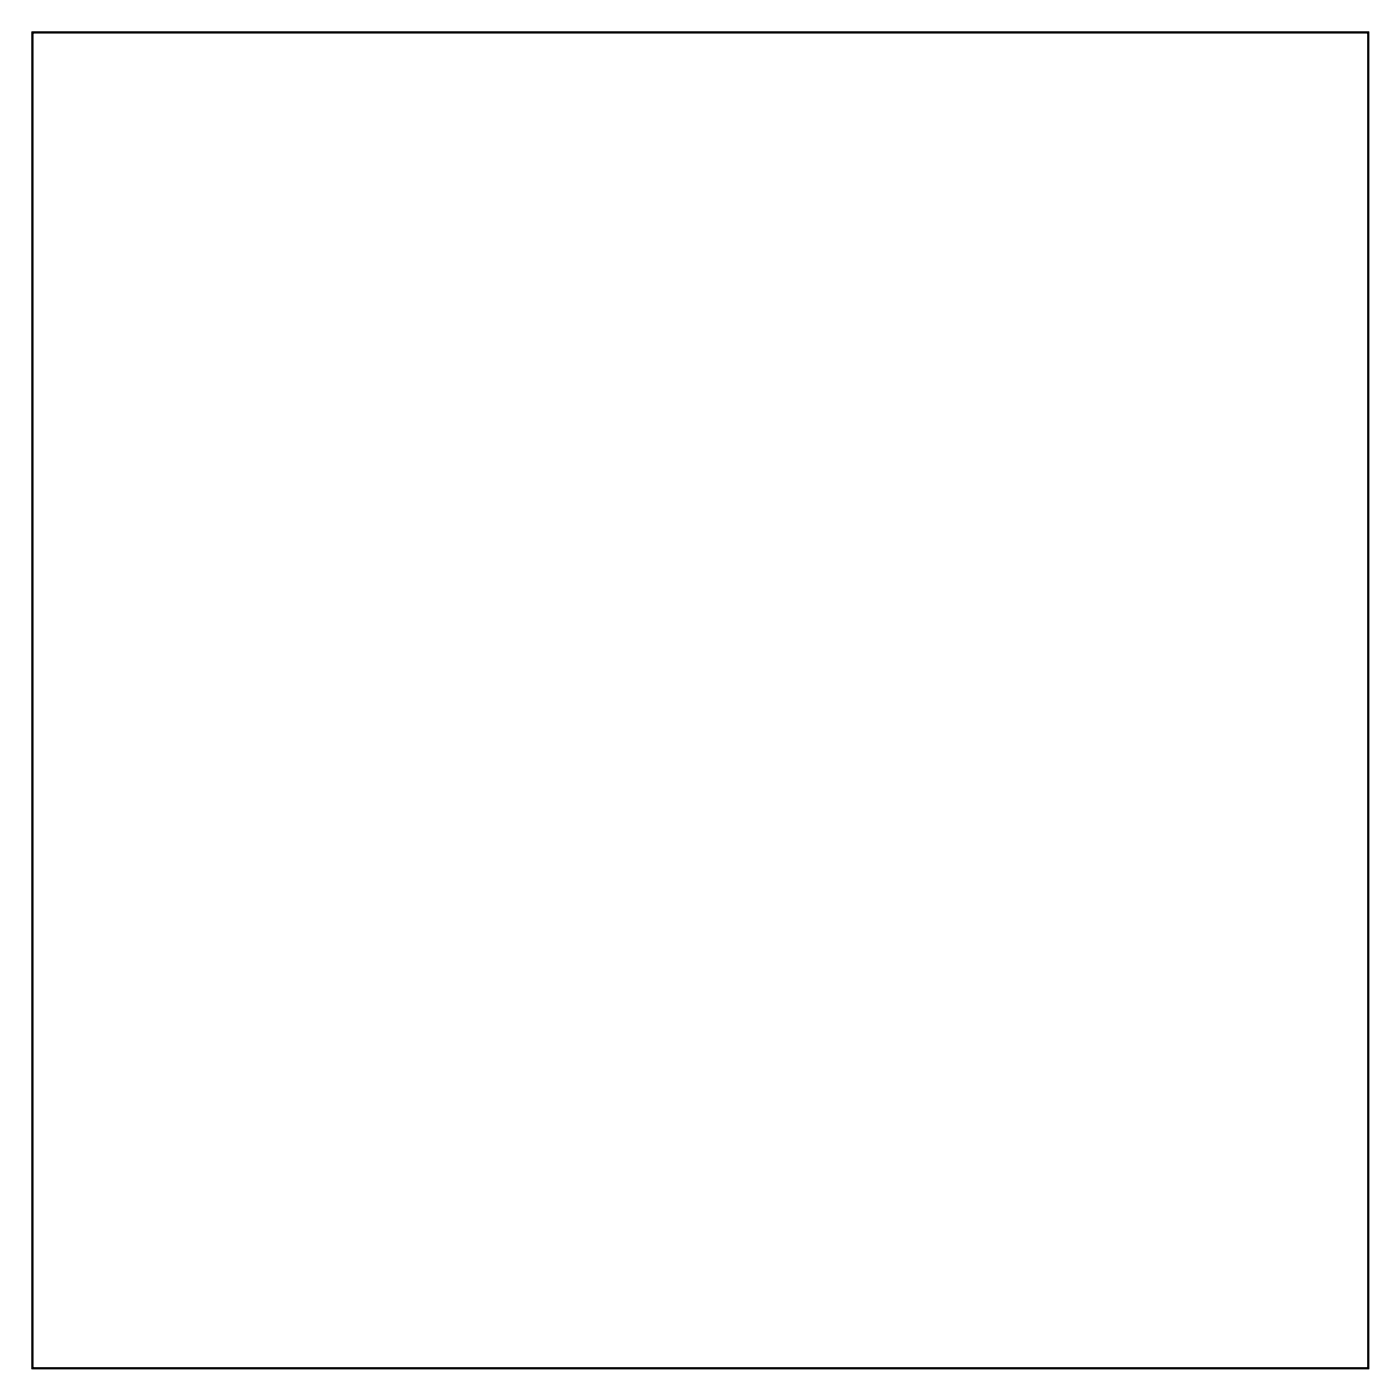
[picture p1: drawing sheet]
<svg xmlns="http://www.w3.org/2000/svg" width="157mm" height="157mm" viewBox="0 0 157 157" stroke-linecap="round" stroke-linejoin="round" font-family="sans-serif">
<path d="M3.6 3.6h149.8v149.8h-149.8z" fill="none" stroke="#000" stroke-width=".2"/>
<path d="M3.6 3.6v149.8h149.8v-149.8zM3.6 3.6h149.8v149.8h-149.8z" fill="#000"/>
<circle cx="16" cy="139.5" r=".7" fill="#fff"/>
<circle cx="16" cy="139.5" r=".7" fill="none" stroke="#fff" stroke-width=".76" stroke-linecap="butt"/>
<circle cx="16" cy="129.3" r=".7" fill="#fff"/>
<circle cx="16" cy="129.3" r=".7" fill="none" stroke="#fff" stroke-width=".76" stroke-linecap="butt"/>
<circle cx="16" cy="73.4" r=".7" fill="#fff"/>
<circle cx="16" cy="73.4" r=".7" fill="none" stroke="#fff" stroke-width=".76" stroke-linecap="butt"/>
<circle cx="16" cy="63.3" r=".7" fill="#fff"/>
<circle cx="16" cy="63.3" r=".7" fill="none" stroke="#fff" stroke-width=".76" stroke-linecap="butt"/>
<circle cx="16" cy="39" r=".7" fill="#fff"/>
<circle cx="16" cy="39" r=".7" fill="none" stroke="#fff" stroke-width=".76" stroke-linecap="butt"/>
<circle cx="16" cy="28.8" r=".7" fill="#fff"/>
<circle cx="16" cy="28.8" r=".7" fill="none" stroke="#fff" stroke-width=".76" stroke-linecap="butt"/>
<circle cx="16" cy="106.4" r=".7" fill="#fff"/>
<circle cx="16" cy="106.4" r=".7" fill="none" stroke="#fff" stroke-width=".76" stroke-linecap="butt"/>
<circle cx="16" cy="96.3" r=".7" fill="#fff"/>
<circle cx="16" cy="96.3" r=".7" fill="none" stroke="#fff" stroke-width=".76" stroke-linecap="butt"/>
<circle cx="127.8" cy="73.4" r=".7" fill="#fff"/>
<circle cx="127.8" cy="73.4" r=".7" fill="none" stroke="#fff" stroke-width=".76" stroke-linecap="butt"/>
<circle cx="127.8" cy="63.3" r=".7" fill="#fff"/>
<circle cx="127.8" cy="63.3" r=".7" fill="none" stroke="#fff" stroke-width=".76" stroke-linecap="butt"/>
<circle cx="127.8" cy="37.9" r=".7" fill="#fff"/>
<circle cx="127.8" cy="37.9" r=".7" fill="none" stroke="#fff" stroke-width=".76" stroke-linecap="butt"/>
<circle cx="127.8" cy="27.7" r=".7" fill="#fff"/>
<circle cx="127.8" cy="27.7" r=".7" fill="none" stroke="#fff" stroke-width=".76" stroke-linecap="butt"/>
<circle cx="127.8" cy="107.6" r=".7" fill="#fff"/>
<circle cx="127.8" cy="107.6" r=".7" fill="none" stroke="#fff" stroke-width=".76" stroke-linecap="butt"/>
<circle cx="127.8" cy="97.4" r=".7" fill="#fff"/>
<circle cx="127.8" cy="97.4" r=".7" fill="none" stroke="#fff" stroke-width=".76" stroke-linecap="butt"/>
<circle cx="127.8" cy="142" r=".7" fill="#fff"/>
<circle cx="127.8" cy="142" r=".7" fill="none" stroke="#fff" stroke-width=".76" stroke-linecap="butt"/>
<circle cx="127.8" cy="131.8" r=".7" fill="#fff"/>
<circle cx="127.8" cy="131.8" r=".7" fill="none" stroke="#fff" stroke-width=".76" stroke-linecap="butt"/>
<circle cx="16" cy="60.7" r=".7" fill="#fff"/>
<circle cx="16" cy="60.7" r=".7" fill="none" stroke="#fff" stroke-width=".76" stroke-linecap="butt"/>
<circle cx="16" cy="53.1" r=".7" fill="#fff"/>
<circle cx="16" cy="53.1" r=".7" fill="none" stroke="#fff" stroke-width=".76" stroke-linecap="butt"/>
<circle cx="16" cy="93.7" r=".7" fill="#fff"/>
<circle cx="16" cy="93.7" r=".7" fill="none" stroke="#fff" stroke-width=".76" stroke-linecap="butt"/>
<circle cx="16" cy="86.1" r=".7" fill="#fff"/>
<circle cx="16" cy="86.1" r=".7" fill="none" stroke="#fff" stroke-width=".76" stroke-linecap="butt"/>
<circle cx="16" cy="126.8" r=".7" fill="#fff"/>
<circle cx="16" cy="126.8" r=".7" fill="none" stroke="#fff" stroke-width=".76" stroke-linecap="butt"/>
<circle cx="16" cy="119.1" r=".7" fill="#fff"/>
<circle cx="16" cy="119.1" r=".7" fill="none" stroke="#fff" stroke-width=".76" stroke-linecap="butt"/>
<circle cx="16" cy="26.3" r=".7" fill="#fff"/>
<circle cx="16" cy="26.3" r=".7" fill="none" stroke="#fff" stroke-width=".76" stroke-linecap="butt"/>
<circle cx="16" cy="18.7" r=".7" fill="#fff"/>
<circle cx="16" cy="18.7" r=".7" fill="none" stroke="#fff" stroke-width=".76" stroke-linecap="butt"/>
<circle cx="127.8" cy="60.7" r=".7" fill="#fff"/>
<circle cx="127.8" cy="60.7" r=".7" fill="none" stroke="#fff" stroke-width=".76" stroke-linecap="butt"/>
<circle cx="127.8" cy="53.1" r=".7" fill="#fff"/>
<circle cx="127.8" cy="53.1" r=".7" fill="none" stroke="#fff" stroke-width=".76" stroke-linecap="butt"/>
<circle cx="127.8" cy="94.9" r=".7" fill="#fff"/>
<circle cx="127.8" cy="94.9" r=".7" fill="none" stroke="#fff" stroke-width=".76" stroke-linecap="butt"/>
<circle cx="127.8" cy="87.2" r=".7" fill="#fff"/>
<circle cx="127.8" cy="87.2" r=".7" fill="none" stroke="#fff" stroke-width=".76" stroke-linecap="butt"/>
<circle cx="127.8" cy="25.2" r=".7" fill="#fff"/>
<circle cx="127.8" cy="25.2" r=".7" fill="none" stroke="#fff" stroke-width=".76" stroke-linecap="butt"/>
<circle cx="127.8" cy="17.5" r=".7" fill="#fff"/>
<circle cx="127.8" cy="17.5" r=".7" fill="none" stroke="#fff" stroke-width=".76" stroke-linecap="butt"/>
<circle cx="127.8" cy="129.3" r=".7" fill="#fff"/>
<circle cx="127.8" cy="129.3" r=".7" fill="none" stroke="#fff" stroke-width=".76" stroke-linecap="butt"/>
<circle cx="127.8" cy="121.7" r=".7" fill="#fff"/>
<circle cx="127.8" cy="121.7" r=".7" fill="none" stroke="#fff" stroke-width=".76" stroke-linecap="butt"/>
<circle cx="137.9" cy="59.3" r=".74" fill="#fff"/>
<circle cx="137.9" cy="59.3" r=".74" fill="none" stroke="#fff" stroke-width=".76" stroke-linecap="butt"/>
<circle cx="137.9" cy="63.3" r=".74" fill="#fff"/>
<circle cx="137.9" cy="63.3" r=".74" fill="none" stroke="#fff" stroke-width=".76" stroke-linecap="butt"/>
<circle cx="137.9" cy="67.2" r=".74" fill="#fff"/>
<circle cx="137.9" cy="67.2" r=".74" fill="none" stroke="#fff" stroke-width=".76" stroke-linecap="butt"/>
<circle cx="137.9" cy="93.4" r=".74" fill="#fff"/>
<circle cx="137.9" cy="93.4" r=".74" fill="none" stroke="#fff" stroke-width=".76" stroke-linecap="butt"/>
<circle cx="137.9" cy="97.4" r=".74" fill="#fff"/>
<circle cx="137.9" cy="97.4" r=".74" fill="none" stroke="#fff" stroke-width=".76" stroke-linecap="butt"/>
<circle cx="137.9" cy="101.4" r=".74" fill="#fff"/>
<circle cx="137.9" cy="101.4" r=".74" fill="none" stroke="#fff" stroke-width=".76" stroke-linecap="butt"/>
<circle cx="26.2" cy="125.3" r=".74" fill="#fff"/>
<circle cx="26.2" cy="125.3" r=".74" fill="none" stroke="#fff" stroke-width=".76" stroke-linecap="butt"/>
<circle cx="26.2" cy="129.3" r=".74" fill="#fff"/>
<circle cx="26.2" cy="129.3" r=".74" fill="none" stroke="#fff" stroke-width=".76" stroke-linecap="butt"/>
<circle cx="26.2" cy="133.3" r=".74" fill="#fff"/>
<circle cx="26.2" cy="133.3" r=".74" fill="none" stroke="#fff" stroke-width=".76" stroke-linecap="butt"/>
<circle cx="26.2" cy="59.3" r=".74" fill="#fff"/>
<circle cx="26.2" cy="59.3" r=".74" fill="none" stroke="#fff" stroke-width=".76" stroke-linecap="butt"/>
<circle cx="26.2" cy="63.3" r=".74" fill="#fff"/>
<circle cx="26.2" cy="63.3" r=".74" fill="none" stroke="#fff" stroke-width=".76" stroke-linecap="butt"/>
<circle cx="26.2" cy="67.2" r=".74" fill="#fff"/>
<circle cx="26.2" cy="67.2" r=".74" fill="none" stroke="#fff" stroke-width=".76" stroke-linecap="butt"/>
<circle cx="26.2" cy="92.3" r=".74" fill="#fff"/>
<circle cx="26.2" cy="92.3" r=".74" fill="none" stroke="#fff" stroke-width=".76" stroke-linecap="butt"/>
<circle cx="26.2" cy="96.3" r=".74" fill="#fff"/>
<circle cx="26.2" cy="96.3" r=".74" fill="none" stroke="#fff" stroke-width=".76" stroke-linecap="butt"/>
<circle cx="26.2" cy="100.2" r=".74" fill="#fff"/>
<circle cx="26.2" cy="100.2" r=".74" fill="none" stroke="#fff" stroke-width=".76" stroke-linecap="butt"/>
<circle cx="26.2" cy="24.9" r=".74" fill="#fff"/>
<circle cx="26.2" cy="24.9" r=".74" fill="none" stroke="#fff" stroke-width=".76" stroke-linecap="butt"/>
<circle cx="26.2" cy="28.8" r=".74" fill="#fff"/>
<circle cx="26.2" cy="28.8" r=".74" fill="none" stroke="#fff" stroke-width=".76" stroke-linecap="butt"/>
<circle cx="26.2" cy="32.8" r=".74" fill="#fff"/>
<circle cx="26.2" cy="32.8" r=".74" fill="none" stroke="#fff" stroke-width=".76" stroke-linecap="butt"/>
<circle cx="137.9" cy="126.5" r=".74" fill="#fff"/>
<circle cx="137.9" cy="126.5" r=".74" fill="none" stroke="#fff" stroke-width=".76" stroke-linecap="butt"/>
<circle cx="137.9" cy="130.4" r=".74" fill="#fff"/>
<circle cx="137.9" cy="130.4" r=".74" fill="none" stroke="#fff" stroke-width=".76" stroke-linecap="butt"/>
<circle cx="137.9" cy="134.4" r=".74" fill="#fff"/>
<circle cx="137.9" cy="134.4" r=".74" fill="none" stroke="#fff" stroke-width=".76" stroke-linecap="butt"/>
<circle cx="137.9" cy="23.7" r=".74" fill="#fff"/>
<circle cx="137.9" cy="23.7" r=".74" fill="none" stroke="#fff" stroke-width=".76" stroke-linecap="butt"/>
<circle cx="137.9" cy="27.7" r=".74" fill="#fff"/>
<circle cx="137.9" cy="27.7" r=".74" fill="none" stroke="#fff" stroke-width=".76" stroke-linecap="butt"/>
<circle cx="137.9" cy="31.7" r=".74" fill="#fff"/>
<circle cx="137.9" cy="31.7" r=".74" fill="none" stroke="#fff" stroke-width=".76" stroke-linecap="butt"/>
<circle cx="79.5" cy="68.3" r=".53" fill="#fff"/>
<circle cx="79.5" cy="68.3" r=".53" fill="none" stroke="#fff" stroke-width=".51"/>
<path d="M78.4 67.9a.66 .66 0 0 0-.2 .7 .66 .66 0 0 0 .6 .4h1.4a.66 .66 0 0 0 .6-.7 .66 .66 0 0 0-.6-.6h-1.4zM79.1 68.3a.41 .41 0 0 1 .8 0 .41 .41 0 0 1-.8 0z" fill="#fff"/>
<g fill="none" stroke="#fff" stroke-width=".25">
<path d="M78.4 67.9l.4-.2h1.4a.66 .66 0 0 1 .6 .6 .66 .66 0 0 1-.6 .7h-1.4a.66 .66 0 0 1-.6-.4 .66 .66 0 0 1 .2-.7z"/>
<circle cx="79.5" cy="68.3" r=".41"/>
</g>
<circle cx="79.5" cy="70.9" r=".53" fill="#fff"/>
<circle cx="79.5" cy="70.9" r=".53" fill="none" stroke="#fff" stroke-width=".51"/>
<path d="M78.4 70.4a.66 .66 0 0 0-.2 .7 .66 .66 0 0 0 .6 .4h1.4a.66 .66 0 0 0 .6-.6 .66 .66 0 0 0-.6-.7h-1.4zM79.1 70.9a.41 .41 0 0 1 .8 0 .41 .41 0 0 1-.8 0z" fill="#fff"/>
<g fill="none" stroke="#fff" stroke-width=".25">
<path d="M78.4 70.4l.4-.2h1.4a.66 .66 0 0 1 .6 .7 .66 .66 0 0 1-.6 .6h-1.4a.66 .66 0 0 1-.6-.4 .66 .66 0 0 1 .2-.7z"/>
<circle cx="79.5" cy="70.9" r=".41"/>
</g>
<circle cx="79.5" cy="73.4" r=".53" fill="#fff"/>
<circle cx="79.5" cy="73.4" r=".53" fill="none" stroke="#fff" stroke-width=".51"/>
<path d="M78.4 73a.66 .66 0 0 0-.2 .7 .66 .66 0 0 0 .6 .4h1.4a.66 .66 0 0 0 .6-.7 .66 .66 0 0 0-.6-.6h-1.4zM79.1 73.4a.41 .41 0 0 1 .8 0 .41 .41 0 0 1-.8 0z" fill="#fff"/>
<g fill="none" stroke="#fff" stroke-width=".25">
<path d="M78.4 73l.4-.2h1.4a.66 .66 0 0 1 .6 .6 .66 .66 0 0 1-.6 .7h-1.4a.66 .66 0 0 1-.6-.4 .66 .66 0 0 1 .2-.7z"/>
<circle cx="79.5" cy="73.4" r=".41"/>
</g>
<circle cx="79.5" cy="76" r=".53" fill="#fff"/>
<circle cx="79.5" cy="76" r=".53" fill="none" stroke="#fff" stroke-width=".51"/>
<path d="M78.4 75.5a.66 .66 0 0 0-.2 .7 .66 .66 0 0 0 .6 .4h1.4a.66 .66 0 0 0 .6-.6 .66 .66 0 0 0-.6-.7h-1.4zM79.1 76a.41 .41 0 0 1 .8 0 .41 .41 0 0 1-.8 0z" fill="#fff"/>
<g fill="none" stroke="#fff" stroke-width=".25">
<path d="M78.4 75.5l.4-.2h1.4a.66 .66 0 0 1 .6 .7 .66 .66 0 0 1-.6 .6h-1.4a.66 .66 0 0 1-.6-.4 .66 .66 0 0 1 .2-.7z"/>
<circle cx="79.5" cy="76" r=".41"/>
</g>
<circle cx="79.5" cy="78.5" r=".53" fill="#fff"/>
<circle cx="79.5" cy="78.5" r=".53" fill="none" stroke="#fff" stroke-width=".51"/>
<path d="M78.4 78a.66 .66 0 0 0-.2 .8 .66 .66 0 0 0 .6 .4h1.4a.66 .66 0 0 0 .6-.7 .66 .66 0 0 0-.6-.7h-1.4zM79.1 78.5a.41 .41 0 0 1 .8 0 .41 .41 0 0 1-.8 0z" fill="#fff"/>
<g fill="none" stroke="#fff" stroke-width=".25">
<path d="M78.4 78l.4-.2h1.4a.66 .66 0 0 1 .6 .7 .66 .66 0 0 1-.6 .7h-1.4a.66 .66 0 0 1-.6-.4 .66 .66 0 0 1 .2-.8z"/>
<circle cx="79.5" cy="78.5" r=".41"/>
</g>
<circle cx="79.5" cy="81" r=".53" fill="#fff"/>
<circle cx="79.5" cy="81" r=".53" fill="none" stroke="#fff" stroke-width=".51"/>
<path d="M78.4 80.6a.66 .66 0 0 0-.2 .7 .66 .66 0 0 0 .6 .4h1.4a.66 .66 0 0 0 .6-.7 .66 .66 0 0 0-.6-.6h-1.4zM79.1 81a.41 .41 0 0 1 .8 0 .41 .41 0 0 1-.8 0z" fill="#fff"/>
<g fill="none" stroke="#fff" stroke-width=".25">
<path d="M78.4 80.6l.4-.2h1.4a.66 .66 0 0 1 .6 .6 .66 .66 0 0 1-.6 .7h-1.4a.66 .66 0 0 1-.6-.4 .66 .66 0 0 1 .2-.7z"/>
<circle cx="79.5" cy="81" r=".41"/>
</g>
<circle cx="79.5" cy="83.6" r=".53" fill="#fff"/>
<circle cx="79.5" cy="83.6" r=".53" fill="none" stroke="#fff" stroke-width=".51"/>
<path d="M78.4 83.1a.66 .66 0 0 0-.2 .7 .66 .66 0 0 0 .6 .4h1.4a.66 .66 0 0 0 .6-.6 .66 .66 0 0 0-.6-.7h-1.4zM79.1 83.6a.41 .41 0 0 1 .8 0 .41 .41 0 0 1-.8 0z" fill="#fff"/>
<g fill="none" stroke="#fff" stroke-width=".25">
<path d="M78.4 83.1l.4-.2h1.4a.66 .66 0 0 1 .6 .7 .66 .66 0 0 1-.6 .6h-1.4a.66 .66 0 0 1-.6-.4 .66 .66 0 0 1 .2-.7z"/>
<circle cx="79.5" cy="83.6" r=".41"/>
</g>
<circle cx="79.5" cy="86.1" r=".53" fill="#fff"/>
<circle cx="79.5" cy="86.1" r=".53" fill="none" stroke="#fff" stroke-width=".51"/>
<path d="M78.4 85.7a.66 .66 0 0 0-.2 .7 .66 .66 0 0 0 .6 .4h1.4a.66 .66 0 0 0 .6-.7 .66 .66 0 0 0-.6-.6h-1.4zM79.1 86.1a.41 .41 0 0 1 .8 0 .41 .41 0 0 1-.8 0z" fill="#fff"/>
<g fill="none" stroke="#fff" stroke-width=".25">
<path d="M78.4 85.7l.4-.2h1.4a.66 .66 0 0 1 .6 .6 .66 .66 0 0 1-.6 .7h-1.4a.66 .66 0 0 1-.6-.4 .66 .66 0 0 1 .2-.7z"/>
<circle cx="79.5" cy="86.1" r=".41"/>
</g>
<circle cx="71.9" cy="86.1" r=".53" fill="#fff"/>
<circle cx="71.9" cy="86.1" r=".53" fill="none" stroke="#fff" stroke-width=".51"/>
<path d="M70.8 85.7a.66 .66 0 0 0-.2 .7 .66 .66 0 0 0 .6 .4h1.3a.66 .66 0 0 0 .7-.7 .66 .66 0 0 0-.7-.6h-1.3zM71.5 86.1a.41 .41 0 0 1 .8 0 .41 .41 0 0 1-.8 0z" fill="#fff"/>
<g fill="none" stroke="#fff" stroke-width=".25">
<path d="M70.8 85.7l.4-.2h1.3a.66 .66 0 0 1 .7 .6 .66 .66 0 0 1-.7 .7h-1.3a.66 .66 0 0 1-.6-.4 .66 .66 0 0 1 .2-.7z"/>
<circle cx="71.9" cy="86.1" r=".41"/>
</g>
<circle cx="71.9" cy="83.6" r=".53" fill="#fff"/>
<circle cx="71.9" cy="83.6" r=".53" fill="none" stroke="#fff" stroke-width=".51"/>
<path d="M70.8 83.1a.66 .66 0 0 0-.2 .7 .66 .66 0 0 0 .6 .4h1.3a.66 .66 0 0 0 .7-.6 .66 .66 0 0 0-.7-.7h-1.3zM71.5 83.6a.41 .41 0 0 1 .8 0 .41 .41 0 0 1-.8 0z" fill="#fff"/>
<g fill="none" stroke="#fff" stroke-width=".25">
<path d="M70.8 83.1l.4-.2h1.3a.66 .66 0 0 1 .7 .7 .66 .66 0 0 1-.7 .6h-1.3a.66 .66 0 0 1-.6-.4 .66 .66 0 0 1 .2-.7z"/>
<circle cx="71.9" cy="83.6" r=".41"/>
</g>
<circle cx="71.9" cy="81" r=".53" fill="#fff"/>
<circle cx="71.9" cy="81" r=".53" fill="none" stroke="#fff" stroke-width=".51"/>
<path d="M70.8 80.6a.66 .66 0 0 0-.2 .7 .66 .66 0 0 0 .6 .4h1.3a.66 .66 0 0 0 .7-.7 .66 .66 0 0 0-.7-.6h-1.3zM71.5 81a.41 .41 0 0 1 .8 0 .41 .41 0 0 1-.8 0z" fill="#fff"/>
<g fill="none" stroke="#fff" stroke-width=".25">
<path d="M70.8 80.6l.4-.2h1.3a.66 .66 0 0 1 .7 .6 .66 .66 0 0 1-.7 .7h-1.3a.66 .66 0 0 1-.6-.4 .66 .66 0 0 1 .2-.7z"/>
<circle cx="71.9" cy="81" r=".41"/>
</g>
<circle cx="71.9" cy="78.5" r=".53" fill="#fff"/>
<circle cx="71.9" cy="78.5" r=".53" fill="none" stroke="#fff" stroke-width=".51"/>
<path d="M70.8 78a.66 .66 0 0 0-.2 .8 .66 .66 0 0 0 .6 .4h1.3a.66 .66 0 0 0 .7-.7 .66 .66 0 0 0-.7-.7h-1.3zM71.5 78.5a.41 .41 0 0 1 .8 0 .41 .41 0 0 1-.8 0z" fill="#fff"/>
<g fill="none" stroke="#fff" stroke-width=".25">
<path d="M70.8 78l.4-.2h1.3a.66 .66 0 0 1 .7 .7 .66 .66 0 0 1-.7 .7h-1.3a.66 .66 0 0 1-.6-.4 .66 .66 0 0 1 .2-.8z"/>
<circle cx="71.9" cy="78.5" r=".41"/>
</g>
<circle cx="71.9" cy="76" r=".53" fill="#fff"/>
<circle cx="71.9" cy="76" r=".53" fill="none" stroke="#fff" stroke-width=".51"/>
<path d="M70.8 75.5a.66 .66 0 0 0-.2 .7 .66 .66 0 0 0 .6 .4h1.3a.66 .66 0 0 0 .7-.6 .66 .66 0 0 0-.7-.7h-1.3zM71.5 76a.41 .41 0 0 1 .8 0 .41 .41 0 0 1-.8 0z" fill="#fff"/>
<g fill="none" stroke="#fff" stroke-width=".25">
<path d="M70.8 75.5l.4-.2h1.3a.66 .66 0 0 1 .7 .7 .66 .66 0 0 1-.7 .6h-1.3a.66 .66 0 0 1-.6-.4 .66 .66 0 0 1 .2-.7z"/>
<circle cx="71.9" cy="76" r=".41"/>
</g>
<circle cx="71.9" cy="73.4" r=".53" fill="#fff"/>
<circle cx="71.9" cy="73.4" r=".53" fill="none" stroke="#fff" stroke-width=".51"/>
<path d="M70.8 73a.66 .66 0 0 0-.2 .7 .66 .66 0 0 0 .6 .4h1.3a.66 .66 0 0 0 .7-.7 .66 .66 0 0 0-.7-.6h-1.3zM71.5 73.4a.41 .41 0 0 1 .8 0 .41 .41 0 0 1-.8 0z" fill="#fff"/>
<g fill="none" stroke="#fff" stroke-width=".25">
<path d="M70.8 73l.4-.2h1.3a.66 .66 0 0 1 .7 .6 .66 .66 0 0 1-.7 .7h-1.3a.66 .66 0 0 1-.6-.4 .66 .66 0 0 1 .2-.7z"/>
<circle cx="71.9" cy="73.4" r=".41"/>
</g>
<circle cx="71.9" cy="70.9" r=".53" fill="#fff"/>
<circle cx="71.9" cy="70.9" r=".53" fill="none" stroke="#fff" stroke-width=".51"/>
<path d="M70.8 70.4a.66 .66 0 0 0-.2 .7 .66 .66 0 0 0 .6 .4h1.3a.66 .66 0 0 0 .7-.6 .66 .66 0 0 0-.7-.7h-1.3zM71.5 70.9a.41 .41 0 0 1 .8 0 .41 .41 0 0 1-.8 0z" fill="#fff"/>
<g fill="none" stroke="#fff" stroke-width=".25">
<path d="M70.8 70.4l.4-.2h1.3a.66 .66 0 0 1 .7 .7 .66 .66 0 0 1-.7 .6h-1.3a.66 .66 0 0 1-.6-.4 .66 .66 0 0 1 .2-.7z"/>
<circle cx="71.9" cy="70.9" r=".41"/>
</g>
<circle cx="71.9" cy="68.3" r=".53" fill="#fff"/>
<circle cx="71.9" cy="68.3" r=".53" fill="none" stroke="#fff" stroke-width=".51"/>
<path d="M70.8 67.9a.66 .66 0 0 0-.2 .7 .66 .66 0 0 0 .6 .4h1.3a.66 .66 0 0 0 .7-.7 .66 .66 0 0 0-.7-.6h-1.3zM71.5 68.3a.41 .41 0 0 1 .8 0 .41 .41 0 0 1-.8 0z" fill="#fff"/>
<g fill="none" stroke="#fff" stroke-width=".25">
<path d="M70.8 67.9l.4-.2h1.3a.66 .66 0 0 1 .7 .6 .66 .66 0 0 1-.7 .7h-1.3a.66 .66 0 0 1-.6-.4 .66 .66 0 0 1 .2-.7z"/>
<circle cx="71.9" cy="68.3" r=".41"/>
</g>
<circle cx="99.8" cy="50.3" r=".74" fill="#fff"/>
<circle cx="99.8" cy="50.3" r=".74" fill="none" stroke="#fff" stroke-width=".76" stroke-linecap="butt"/>
<circle cx="99.8" cy="54.2" r=".74" fill="#fff"/>
<circle cx="99.8" cy="54.2" r=".74" fill="none" stroke="#fff" stroke-width=".76" stroke-linecap="butt"/>
<circle cx="99.8" cy="58.2" r=".74" fill="#fff"/>
<circle cx="99.8" cy="58.2" r=".74" fill="none" stroke="#fff" stroke-width=".76" stroke-linecap="butt"/>
<circle cx="99.8" cy="65.5" r=".74" fill="#fff"/>
<circle cx="99.8" cy="65.5" r=".74" fill="none" stroke="#fff" stroke-width=".76" stroke-linecap="butt"/>
<circle cx="99.8" cy="69.5" r=".74" fill="#fff"/>
<circle cx="99.8" cy="69.5" r=".74" fill="none" stroke="#fff" stroke-width=".76" stroke-linecap="butt"/>
<circle cx="99.8" cy="73.4" r=".74" fill="#fff"/>
<circle cx="99.8" cy="73.4" r=".74" fill="none" stroke="#fff" stroke-width=".76" stroke-linecap="butt"/>
<circle cx="99.8" cy="80.7" r=".74" fill="#fff"/>
<circle cx="99.8" cy="80.7" r=".74" fill="none" stroke="#fff" stroke-width=".76" stroke-linecap="butt"/>
<circle cx="99.8" cy="84.7" r=".74" fill="#fff"/>
<circle cx="99.8" cy="84.7" r=".74" fill="none" stroke="#fff" stroke-width=".76" stroke-linecap="butt"/>
<circle cx="99.8" cy="88.7" r=".74" fill="#fff"/>
<circle cx="99.8" cy="88.7" r=".74" fill="none" stroke="#fff" stroke-width=".76" stroke-linecap="butt"/>
<circle cx="99.8" cy="96" r=".74" fill="#fff"/>
<circle cx="99.8" cy="96" r=".74" fill="none" stroke="#fff" stroke-width=".76" stroke-linecap="butt"/>
<circle cx="99.8" cy="99.9" r=".74" fill="#fff"/>
<circle cx="99.8" cy="99.9" r=".74" fill="none" stroke="#fff" stroke-width=".76" stroke-linecap="butt"/>
<circle cx="99.8" cy="103.9" r=".74" fill="#fff"/>
<circle cx="99.8" cy="103.9" r=".74" fill="none" stroke="#fff" stroke-width=".76" stroke-linecap="butt"/>
<circle cx="51.6" cy="96" r=".74" fill="#fff"/>
<circle cx="51.6" cy="96" r=".74" fill="none" stroke="#fff" stroke-width=".76" stroke-linecap="butt"/>
<circle cx="51.6" cy="99.9" r=".74" fill="#fff"/>
<circle cx="51.6" cy="99.9" r=".74" fill="none" stroke="#fff" stroke-width=".76" stroke-linecap="butt"/>
<circle cx="51.6" cy="103.9" r=".74" fill="#fff"/>
<circle cx="51.6" cy="103.9" r=".74" fill="none" stroke="#fff" stroke-width=".76" stroke-linecap="butt"/>
<circle cx="51.6" cy="80.7" r=".74" fill="#fff"/>
<circle cx="51.6" cy="80.7" r=".74" fill="none" stroke="#fff" stroke-width=".76" stroke-linecap="butt"/>
<circle cx="51.6" cy="84.7" r=".74" fill="#fff"/>
<circle cx="51.6" cy="84.7" r=".74" fill="none" stroke="#fff" stroke-width=".76" stroke-linecap="butt"/>
<circle cx="51.6" cy="88.7" r=".74" fill="#fff"/>
<circle cx="51.6" cy="88.7" r=".74" fill="none" stroke="#fff" stroke-width=".76" stroke-linecap="butt"/>
<circle cx="51.6" cy="65.5" r=".74" fill="#fff"/>
<circle cx="51.6" cy="65.5" r=".74" fill="none" stroke="#fff" stroke-width=".76" stroke-linecap="butt"/>
<circle cx="51.6" cy="69.5" r=".74" fill="#fff"/>
<circle cx="51.6" cy="69.5" r=".74" fill="none" stroke="#fff" stroke-width=".76" stroke-linecap="butt"/>
<circle cx="51.6" cy="73.4" r=".74" fill="#fff"/>
<circle cx="51.6" cy="73.4" r=".74" fill="none" stroke="#fff" stroke-width=".76" stroke-linecap="butt"/>
<circle cx="51.6" cy="50.3" r=".74" fill="#fff"/>
<circle cx="51.6" cy="50.3" r=".74" fill="none" stroke="#fff" stroke-width=".76" stroke-linecap="butt"/>
<circle cx="51.6" cy="54.2" r=".74" fill="#fff"/>
<circle cx="51.6" cy="54.2" r=".74" fill="none" stroke="#fff" stroke-width=".76" stroke-linecap="butt"/>
<circle cx="51.6" cy="58.2" r=".74" fill="#fff"/>
<circle cx="51.6" cy="58.2" r=".74" fill="none" stroke="#fff" stroke-width=".76" stroke-linecap="butt"/>
<path d="M73.7 57.4h1.5v1.5h-1.5z" fill="#fff"/>
<path d="M73.7 57.4h1.5v1.5h-1.5z" fill="none" stroke="#fff" stroke-width=".76" stroke-linecap="butt"/>
<circle cx="74.4" cy="58.2" r=".76" fill="#fff"/>
<circle cx="74.4" cy="58.2" r=".76" fill="none" stroke="#fff" stroke-width=".76" stroke-linecap="butt"/>
<circle cx="77.9" cy="58.2" r=".76" fill="#fff"/>
<circle cx="77.9" cy="58.2" r=".76" fill="none" stroke="#fff" stroke-width=".76" stroke-linecap="butt"/>
<circle cx="74.4" cy="98.8" r=".76" fill="#fff"/>
<circle cx="74.4" cy="98.8" r=".76" fill="none" stroke="#fff" stroke-width=".76" stroke-linecap="butt"/>
<circle cx="79.5" cy="98.8" r=".76" fill="#fff"/>
<circle cx="79.5" cy="98.8" r=".76" fill="none" stroke="#fff" stroke-width=".76" stroke-linecap="butt"/>
<circle cx="84.6" cy="98.8" r=".76" fill="#fff"/>
<circle cx="84.6" cy="98.8" r=".76" fill="none" stroke="#fff" stroke-width=".76" stroke-linecap="butt"/>
<path d="M68.6 98.1h1.5v1.5h-1.5z" fill="#fff"/>
<path d="M68.6 98.1h1.5v1.5h-1.5z" fill="none" stroke="#fff" stroke-width=".76" stroke-linecap="butt"/>
<circle cx="69.3" cy="98.8" r=".76" fill="#fff"/>
<circle cx="69.3" cy="98.8" r=".76" fill="none" stroke="#fff" stroke-width=".76" stroke-linecap="butt"/>
</svg>
